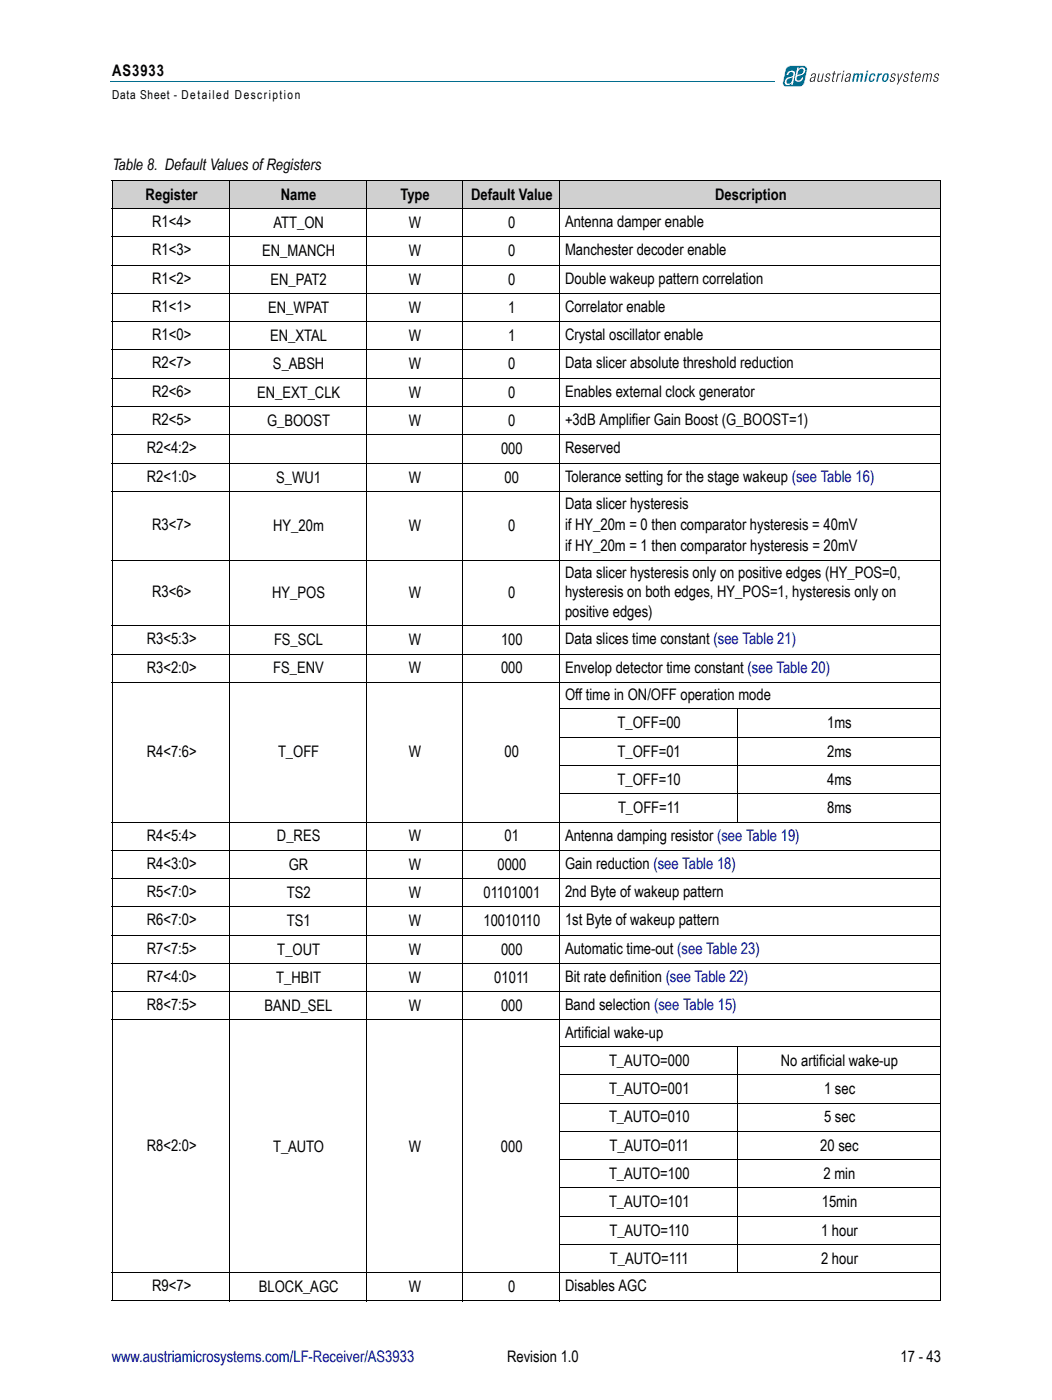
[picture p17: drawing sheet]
<svg xmlns="http://www.w3.org/2000/svg" width="210mm" height="279mm" viewBox="0 0 210 279" stroke-linecap="round" stroke-linejoin="round" font-family="sans-serif">
<defs><g id="words">
<g font-size="3.2">
<text x="22.4" y="15.2">AS3933</text>
<text x="22.4" y="33.9">Table 8. Default Values of Registers</text>
<text x="29.1" y="39.9">Register</text>
<text x="56" y="39.9">Name</text>
<text x="79.9" y="39.9">Type</text>
<text x="94" y="39.9">Default Value</text>
<text x="142.7" y="39.9">Description</text>
<text x="30.4" y="45.3">R1&lt;4&gt;</text>
<text x="54.6" y="45.5">ATT_ON</text>
<text x="81.6" y="45.5">W</text>
<text x="101.4" y="45.5">0</text>
<text x="112.7" y="45.3">Antenna damper enable</text>
<text x="30.4" y="51">R1&lt;3&gt;</text>
<text x="52.3" y="51.1">EN_MANCH</text>
<text x="81.6" y="51.1">W</text>
<text x="101.4" y="51.1">0</text>
<text x="112.7" y="51">Manchester decoder enable</text>
<text x="30.4" y="56.6">R1&lt;2&gt;</text>
<text x="54" y="56.8">EN_PAT2</text>
<text x="81.6" y="56.8">W</text>
<text x="101.4" y="56.8">0</text>
<text x="112.7" y="56.6">Double wakeup pattern correlation</text>
<text x="30.4" y="62.3">R1&lt;1&gt;</text>
<text x="53.5" y="62.4">EN_WPAT</text>
<text x="81.6" y="62.4">W</text>
<text x="101.4" y="62.4">1</text>
<text x="112.7" y="62.3">Correlator enable</text>
<text x="30.4" y="67.9">R1&lt;0&gt;</text>
<text x="53.9" y="68.1">EN_XTAL</text>
<text x="81.6" y="68.1">W</text>
<text x="101.4" y="68.1">1</text>
<text x="112.7" y="67.9">Crystal oscillator enable</text>
<text x="30.4" y="73.5">R2&lt;7&gt;</text>
<text x="54.5" y="73.7">S_ABSH</text>
<text x="81.6" y="73.7">W</text>
<text x="101.4" y="73.7">0</text>
<text x="112.7" y="73.5">Data slicer absolute threshold reduction</text>
<text x="30.4" y="79.2">R2&lt;6&gt;</text>
<text x="51.3" y="79.4">EN_EXT_CLK</text>
<text x="81.6" y="79.4">W</text>
<text x="101.4" y="79.4">0</text>
<text x="112.7" y="79.2">Enables external clock generator</text>
<text x="30.4" y="84.8">R2&lt;5&gt;</text>
<text x="53.3" y="85">G_BOOST</text>
<text x="81.6" y="85">W</text>
<text x="101.4" y="85">0</text>
<text x="112.7" y="84.8">+3dB Amplifier Gain Boost (G_BOOST=1)</text>
<text x="29.3" y="90.5">R2&lt;4:2&gt;</text>
<text x="100" y="90.7">000</text>
<text x="112.7" y="90.5">Reserved</text>
<text x="29.3" y="96.1">R2&lt;1:0&gt;</text>
<text x="55.1" y="96.3">S_WU1</text>
<text x="81.6" y="96.3">W</text>
<text x="100.7" y="96.3">00</text>
<text x="112.7" y="96.1">Tolerance setting for the stage wakeup (see Table 16)</text>
<text x="112.7" y="101.6">Data slicer hysteresis</text>
<text x="30.4" y="105.8">R3&lt;7&gt;</text>
<text x="54.5" y="106">HY_20m</text>
<text x="81.6" y="106">W</text>
<text x="101.4" y="106">0</text>
<text x="112.7" y="105.8">if HY_20m = 0 then comparator hysteresis = 40mV</text>
<text x="112.7" y="110.1">if HY_20m = 1 then comparator hysteresis = 20mV</text>
<text x="30.4" y="119.2">R3&lt;6&gt;</text>
<text x="54.3" y="119.4">HY_POS</text>
<text x="81.6" y="119.4">W</text>
<text x="101.4" y="119.4">0</text>
<text x="112.7" y="115.3">Data slicer hysteresis only on positive edges (HY_POS=0,</text>
<text x="112.7" y="119.2">hysteresis on both edges, HY_POS=1, hysteresis only on</text>
<text x="112.7" y="123.1">positive edges)</text>
<text x="29.3" y="128.6">R3&lt;5:3&gt;</text>
<text x="54.7" y="128.8">FS_SCL</text>
<text x="81.6" y="128.8">W</text>
<text x="100" y="128.8">100</text>
<text x="112.7" y="128.6">Data slices time constant (see Table 21)</text>
<text x="29.3" y="134.2">R3&lt;2:0&gt;</text>
<text x="54.5" y="134.4">FS_ENV</text>
<text x="81.6" y="134.4">W</text>
<text x="100" y="134.4">000</text>
<text x="112.7" y="134.2">Envelop detector time constant (see Table 20)</text>
<text x="112.7" y="139.7">Off time in ON/OFF operation mode</text>
<text x="123.2" y="145.3">T_OFF=00</text>
<text x="165" y="145.3">1ms</text>
<text x="29.3" y="151">R4&lt;7:6&gt;</text>
<text x="55.5" y="151.2">T_OFF</text>
<text x="81.6" y="151.2">W</text>
<text x="100.7" y="151.2">00</text>
<text x="123.2" y="151">T_OFF=01</text>
<text x="165" y="151">2ms</text>
<text x="123.2" y="156.6">T_OFF=10</text>
<text x="165" y="156.6">4ms</text>
<text x="29.3" y="167.8">R4&lt;5:4&gt;</text>
<text x="55.3" y="167.9">D_RES</text>
<text x="81.6" y="167.9">W</text>
<text x="100.7" y="167.9">01</text>
<text x="112.7" y="167.8">Antenna damping resistor (see Table 19)</text>
<text x="123.3" y="162.3">T_OFF=11</text>
<text x="165.1" y="162.3">8ms</text>
<text x="29.3" y="173.4">R4&lt;3:0&gt;</text>
<text x="57.6" y="173.6">GR</text>
<text x="81.6" y="173.6">W</text>
<text x="99.3" y="173.6">0000</text>
<text x="112.7" y="173.4">Gain reduction (see Table 18)</text>
<text x="29.3" y="179">R5&lt;7:0&gt;</text>
<text x="57.2" y="179.2">TS2</text>
<text x="81.6" y="179.2">W</text>
<text x="96.4" y="179.2">01101001</text>
<text x="112.7" y="179">2nd Byte of wakeup pattern</text>
<text x="29.3" y="184.7">R6&lt;7:0&gt;</text>
<text x="57.2" y="184.9">TS1</text>
<text x="81.6" y="184.9">W</text>
<text x="96.4" y="184.9">10010110</text>
<text x="112.7" y="184.7">1st Byte of wakeup pattern</text>
<text x="29.3" y="190.3">R7&lt;7:5&gt;</text>
<text x="55.3" y="190.5">T_OUT</text>
<text x="81.6" y="190.5">W</text>
<text x="100" y="190.5">000</text>
<text x="112.7" y="190.3">Automatic time-out (see Table 23)</text>
<text x="29.3" y="196">R7&lt;4:0&gt;</text>
<text x="55.1" y="196.1">T_HBIT</text>
<text x="81.6" y="196.1">W</text>
<text x="98.6" y="196.1">01011</text>
<text x="112.7" y="196">Bit rate definition (see Table 22)</text>
<text x="29.3" y="201.6">R8&lt;7:5&gt;</text>
<text x="52.8" y="201.8">BAND_SEL</text>
<text x="81.6" y="201.8">W</text>
<text x="100" y="201.8">000</text>
<text x="112.7" y="201.6">Band selection (see Table 15)</text>
<text x="112.7" y="207.1">Artificial wake-up</text>
<text x="121.5" y="212.7">T_AUTO=000</text>
<text x="155.8" y="212.7">No artificial wake-up</text>
<text x="121.5" y="218.4">T_AUTO=001</text>
<text x="164.4" y="218.4">1 sec</text>
<text x="121.5" y="224">T_AUTO=010</text>
<text x="164.4" y="224">5 sec</text>
<text x="29.3" y="229.7">R8&lt;2:0&gt;</text>
<text x="54.5" y="229.8">T_AUTO</text>
<text x="81.6" y="229.8">W</text>
<text x="100" y="229.8">000</text>
<text x="121.6" y="229.7">T_AUTO=011</text>
<text x="163.7" y="229.7">20 sec</text>
<text x="121.5" y="235.3">T_AUTO=100</text>
<text x="164.3" y="235.3">2 min</text>
<text x="121.5" y="240.9">T_AUTO=101</text>
<text x="164" y="240.9">15min</text>
<text x="121.6" y="246.6">T_AUTO=110</text>
<text x="163.8" y="246.6">1 hour</text>
<text x="30.4" y="257.7">R9&lt;7&gt;</text>
<text x="51.6" y="257.9">BLOCK_AGC</text>
<text x="81.6" y="257.9">W</text>
<text x="101.4" y="257.9">0</text>
<text x="112.7" y="257.7">Disables AGC</text>
<text x="121.7" y="252.2">T_AUTO=111</text>
<text x="163.8" y="252.2">2 hour</text>
<text x="101.2" y="271.9">Revision 1.0</text>
<text x="179.7" y="271.9">17 - 43</text>
</g>
<text font-size="3.2" fill="#000096" x="22.3" y="271.9">www.austriamicrosystems.com/LF-Receiver/AS3933</text>
<text font-size="2.5" x="22.4" y="19.8">Data Sheet - Detailed Description</text>
</g></defs>
<path d="M22.1 16.2h132.5" fill="none" stroke="#006d8e" stroke-width=".2"/>
<path d="M157.1 13.4l.7-.3h2.5l.5 .1 .3 .6-.6 2.6a1.14 1.14 0 0 1-1 .9h-2.6l-.6-.2-.1-.7 .5-2.4z" fill="#006d8e"/>
<g fill="#fff">
<path d="M157.1 13.4l.7-.2h2.5a.66 .66 0 0 1 .7 .8l-.5 2.4a1.08 1.08 0 0 1-1 .9h-2.6a.66 .66 0 0 1-.7-.9l.6-2.4zM157.1 13.3l-.4 .7-.6 2.4 .2 .7 .6 .3h2.6a1.19 1.19 0 0 0 1.1-.9l.5-2.7-.3-.6-.5-.1h-2.5z"/>
<path d="M157.3 14.3a.85 .85 0 0 1 1.3 .2l-.4 2.4h-.3l.1-.4a.71 .71 0 0 1-1.1 .4 .71 .71 0 0 1-.1-1.2l1.1-.4a.46 .46 0 0 0 .4-.6 .46 .46 0 0 0-.6-.3l-.4 .6h-.4zM157.1 15.9l-.2 .6 .1 .2a.75 .75 0 0 0 1.1-.8l.1-.5z"/>
<path d="M159.1 13.5h.3l-.1 .4a.71 .71 0 0 1 1.1-.3 .71 .71 0 0 1 0 1.1l-1.1 .5a.46 .46 0 0 0-.3 .5 .46 .46 0 0 0 .6 .3l.4-.6h.3a.92 .92 0 0 1-.7 .9 .92 .92 0 0 1-1-.4zM159.5 13.9l-.4 1.2 .3-.2a.75 .75 0 0 0 .8-.3 .75 .75 0 0 0 0-.8l-.2-.1z"/>
</g>
<g fill="#1a171b">
<path d="M163.3 14.7h.2l-.2 1.5a.45 .45 0 0 0 .6-.4l.3-1.1h.2l-.4 1.6h-.2l.1-.2-.2 .1a.44 .44 0 0 1-.6 0z"/>
<path d="M164.9 14.8a.52 .52 0 0 1 .8 0v.3h-.2v-.2l-.2-.1-.4 .3v.1l.6 .4a.56 .56 0 0 1-.2 .7 .56 .56 0 0 1-.8-.2l.1-.3h.1a.32 .32 0 0 0 .2 .4 .32 .32 0 0 0 .4-.2 .32 .32 0 0 0-.1-.4l-.5-.3z"/>
<path d="M166.4 14.2h.2l-.1 .5h.3l-.1 .1h-.2l-.3 1.2v.1l.3 .1-.2 .1-.3-.1 .3-1.4h-.3l.1-.1h.2z"/>
<path d="M167.1 14.7h.2v.2l.5-.3v.2l-.5 .2-.3 1.3h-.2z"/>
<path d="M168.3 14.1h.2l-.1 .3h-.2zM168.2 14.7h.2l-.4 1.6h-.2z"/>
</g>
<g fill="#006d8e">
<path d="M170.4 14.7h.3l-.1 .1 .5-.2 .3 .3 .2-.2a.43 .43 0 0 1 .6 .1l-.3 1.5h-.3l.3-1.3-.2-.1-.3 .3-.3 1.1h-.3l.3-1.3-.2-.1-.3 .3-.3 1.1h-.3z"/>
<path d="M173.6 14.9a.56 .56 0 0 1 .6-.3 .56 .56 0 0 1 .5 .4l-.1 .2h-.3v-.3h-.2a.96 .96 0 0 0-.4 1.1l.3 .1 .2-.4h.3a.6 .6 0 0 1-.5 .6 .6 .6 0 0 1-.7-.5z"/>
<path d="M175.2 14.7h.3l-.1 .2 .3-.3h.3l-.1 .4-.4 .1-.4 1.2h-.3z"/>
<path d="M172.9 14.1h.4l-.1 .3h-.4zM172.8 14.7h.3l-.3 1.6h-.4z"/>
<path d="M176.6 14.9l-.1 .3a.64 .64 0 0 0 0 .9 .92 .92 0 0 0 .5-1.2zM176.3 14.9a.56 .56 0 0 1 .6-.3 .56 .56 0 0 1 .4 .5 .85 .85 0 0 1-.3 1 .85 .85 0 0 1-1 0v-.6z"/>
</g>
<g fill="#1a171b">
<path d="M177.9 14.8a.52 .52 0 0 1 .8 0v.3h-.2v-.2l-.2-.1-.4 .3v.1l.6 .4a.56 .56 0 0 1-.2 .7 .56 .56 0 0 1-.8-.2l.1-.3h.2a.32 .32 0 0 0 .1 .4 .32 .32 0 0 0 .5-.2 .32 .32 0 0 0-.2-.4l-.5-.3z"/>
<path d="M179.1 14.7h.2v1.4l.7-1.4h.2l-1.1 2.2h-.2l.3-.6z"/>
<path d="M180.5 14.8a.52 .52 0 0 1 .8 0v.3h-.2l.1-.2-.2-.1-.4 .3v.1l.6 .4a.56 .56 0 0 1-.3 .7 .56 .56 0 0 1-.7-.2v-.3h.2a.32 .32 0 0 0 .2 .4 .32 .32 0 0 0 .4-.2 .32 .32 0 0 0-.1-.4l-.5-.3z"/>
<path d="M182.1 14.2h.2l-.1 .5h.3l-.1 .1h-.3l-.2 1.2v.1l.2 .1-.1 .1-.3-.1 .2-1.4h-.2v-.1h.3z"/>
<path d="M184.3 14.7h.2l-.1 .2a.4 .4 0 0 1 .4-.3 .4 .4 0 0 1 .4 .3l.1-.1a.41 .41 0 0 1 .7 0l-.3 1.5h-.2l.2-1.5a.43 .43 0 0 0-.6 .4l-.2 1.1h-.2l.2-1.5a.42 .42 0 0 0-.5 .4l-.3 1.1h-.2z"/>
<path d="M186.5 14.8a.52 .52 0 0 1 .9 0l-.1 .3h-.1v-.2l-.2-.1-.4 .3v.1l.6 .4a.56 .56 0 0 1-.2 .7 .56 .56 0 0 1-.8-.2v-.3h.2a.32 .32 0 0 0 .2 .4 .32 .32 0 0 0 .4-.2 .32 .32 0 0 0-.1-.4l-.5-.3z"/>
<path d="M183.1 14.8l-.3 .6h.7l-.1-.6zM182.9 14.9a.47 .47 0 0 1 .5-.3 .47 .47 0 0 1 .3 .5v.4h-.9l-.1 .5 .3 .2 .4-.4h.2a.54 .54 0 0 1-.5 .5 .54 .54 0 0 1-.6-.4z"/>
<path d="M161.8 15.7v.3l.2 .2a.7 .7 0 0 0 .5-.8zM161.9 14.9a.54 .54 0 0 1 .9-.1l-.3 1.5h-.2l.1-.2a.44 .44 0 0 1-.7 .1 .44 .44 0 0 1 .1-.7l.7-.2v-.5a.39 .39 0 0 0-.5 .4h-.2z"/>
<path d="M168.8 15.7v.3l.2 .2a.7 .7 0 0 0 .5-.8zM168.9 14.9a.54 .54 0 0 1 .9-.1l-.3 1.5h-.2l.1-.2a.44 .44 0 0 1-.7 .1 .44 .44 0 0 1 .1-.7l.7-.2v-.5a.39 .39 0 0 0-.5 .4h-.2z"/>
</g>
<g fill="#d0d0d0">
<path d="M22.4 36h23.4v5.6h-23.4z"/>
<path d="M45.8 36h27.2v5.6h-27.2z"/>
<path d="M73 36h19.2v5.6h-19.2z"/>
<path d="M92.2 36h19.5v5.6h-19.5z"/>
<path d="M111.7 36h75.9v5.6h-75.9z"/>
</g>
<g fill="none" stroke="#000" stroke-width=".2">
<path d="M22.3 36h165.4M22.4 36.1v223.5M45.8 35.9v223.8M73 35.9v223.8M92.2 35.9v223.8M111.7 35.9v223.8M187.6 36.1v223.5M22.3 41.6h165.4M22.3 47.3h165.4M22.3 52.9h165.4M22.3 58.6h165.4M22.3 64.2h165.4"/>
<path d="M22.3 69.8h165.4M22.3 75.5h165.4M22.3 81.1h165.4M22.3 86.8h165.4M22.3 92.4h165.4M22.3 98.1h165.4M22.3 111.8h165.4M22.3 124.9h165.4M22.3 130.5h165.4M22.3 136.2h165.4M111.6 141.5h76.1M111.6 147.1h76.1"/>
<path d="M111.6 152.7h76.1M111.6 158.4h76.1M147.1 141.4v22.7M22.3 164h165.4M22.3 169.7h165.4M22.3 175.3h165.4M22.3 181h165.4M22.3 186.6h165.4M22.3 192.3h165.4M22.3 197.9h165.4M22.3 203.5h165.4M111.6 208.8h76.1"/>
<path d="M111.6 214.5h76.1M147.1 208.8v45.2M111.6 220.1h76.1M111.6 225.8h76.1M111.6 231.4h76.1M111.6 237.1h76.1M22.3 254h165.4M22.3 259.6h165.4M111.6 242.7h76.1M111.6 248.4h76.1"/>
</g>
<use href="#words"/>
</svg>
